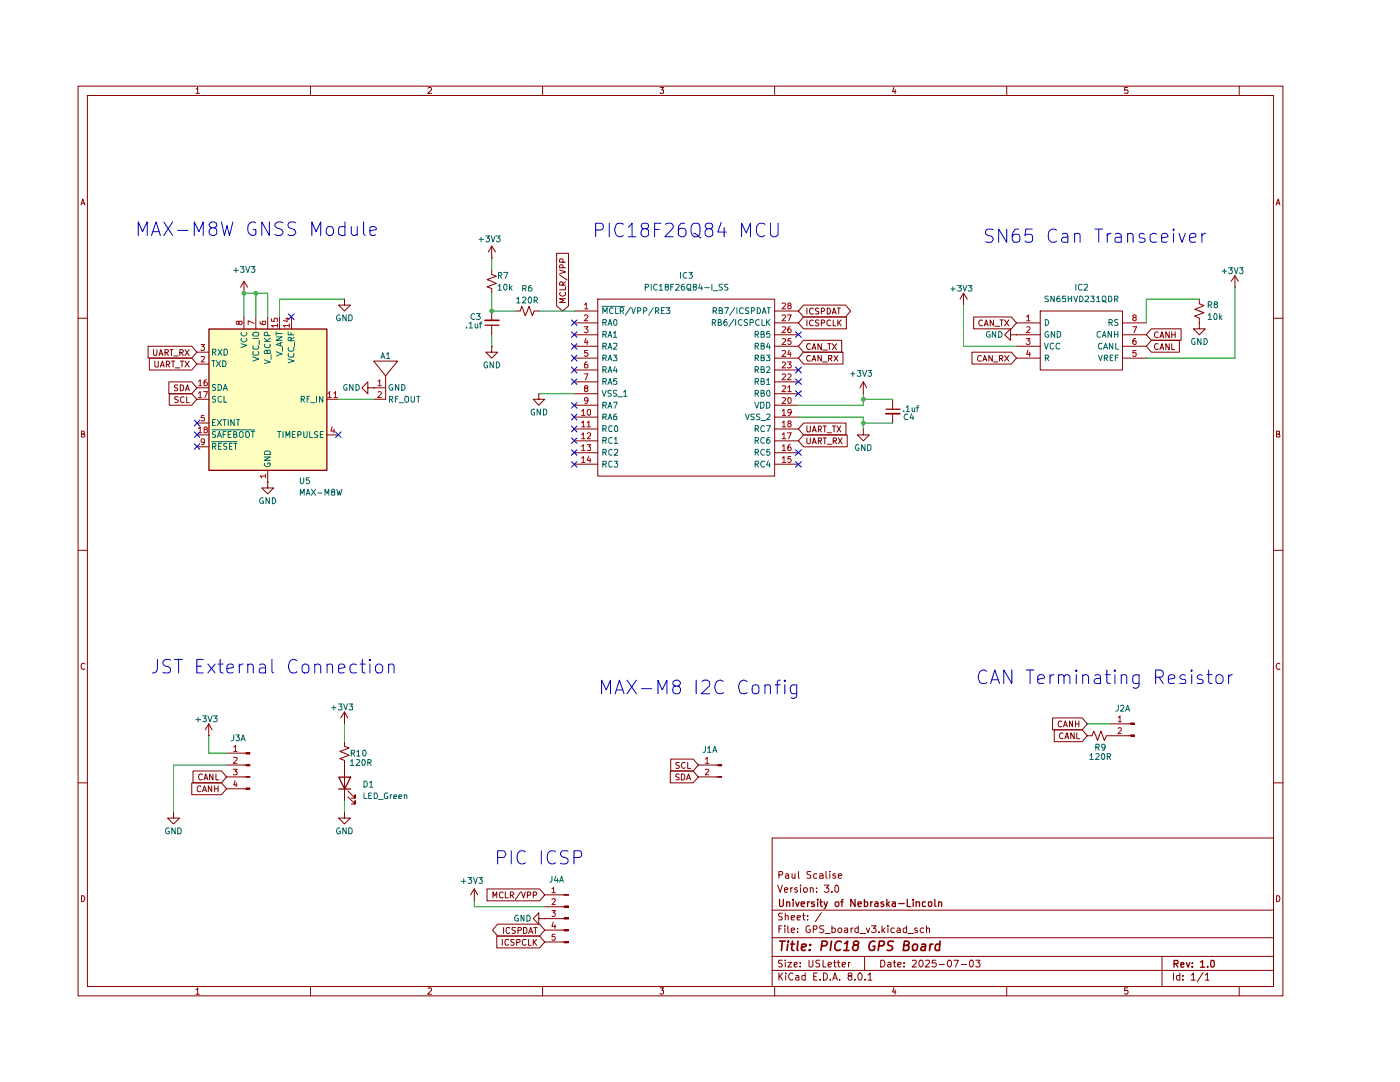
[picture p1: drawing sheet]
<svg xmlns="http://www.w3.org/2000/svg" width="279mm" height="216mm" viewBox="0 0 279 216" stroke-linecap="round" stroke-linejoin="round" font-family="sans-serif">
<g fill="none" stroke="#860000" stroke-width=".2">
<path d="M15.6 17.2h240.4v181.5h-240.4zM17.4 19h236.8v177.8h-236.8zM39.1 17.8l.4-.4v1.2M39.1 18.6h.7M62 17.2v1.8M85.4 17.6l.2-.2h.3l.2 .2v.3l-.8 .7h.8M108.3 17.2v1.8M131.7 17.4h.7l-.3 .5 .3 .1v.5h-.7M154.6 17.2v1.8M178.4 17.4l-.3 .9h.7M178.6 17.9v.7M200.9 17.2v1.8"/>
<path d="M225 17.4h-.5v.6l.5-.1 .1 .2-.1 .5-.5-.1M247.3 17.2v1.8M16.2 40.9l.3-1.2 .4 1.2M16.3 40.6h.5M254.7 40.9l.4-1.2 .3 1.2M254.8 40.6h.6M15.6 63.5h1.8M254.2 63.5h1.8M16.3 86.6l.5-.1v-.4l-.5-.1v1.2h.5l.1-.3-.3-.3M254.8 86.6l.6-.1v-.4l-.6-.1v1.2h.6v-.3l-.2-.3M15.6 109.8h1.8M254.2 109.8h1.8"/>
<path d="M16.9 132.5l-.2-.2a.65 .65 0 0 0-.5 .7 .65 .65 0 0 0 .5 .6l.2-.2M255.4 132.5l-.2-.2a.65 .65 0 0 0-.5 .7 .65 .65 0 0 0 .5 .6l.2-.2M15.6 156.2h1.8M254.2 156.2h1.8M16.3 178.7h.4a.66 .66 0 0 1 .2 .8 .66 .66 0 0 1-.6 .4zM154.1 167.2h100.1v29.6h-100.1zM155.2 176.6l.5 1.5 .4-1.5M155.4 174.6l.7-.1 .1-.3-.2-.3h-.6v1.4M156.5 177.5h.7l-.1-.3-.4-.1-.2 .2 .1 .7h.5M156.8 174.4l.4-.1 .2 .2v.8M157.4 174.7l-.6 .1-.1 .1v.2l.3 .2 .4-.1M157.8 177.1v1"/>
<path d="M158.1 174.3v.8l.1 .2 .5-.2M158.2 177.1l-.4 .1v.2M158.7 174.3v1M159.1 177.2l-.4-.1-.1 .2 .1 .2 .4 .1v.4h-.5M159.3 173.9v1.3l.2 .1M159.8 176.6v.2M159.8 177.1v1M160.4 177.2l.5-.1 .2 .3v.4l-.2 .3h-.3l-.2-.3zM161.7 177.2l.4-.1 .2 .2v.8M161.7 177.1v1M161.8 173.9h-.6l-.2 .3 .2 .3 .6 .3v.3l-.3 .2-.5-.1M163 177.9v.2"/>
<path d="M163 177.2v.1M163 174.4l-.4-.1-.2 .2v.6l.2 .2 .4-.1M163.6 174.4l.4-.1 .3 .2v.8M164.3 174.7l-.7 .1v.4h.7M164.5 176.6h.9l-.5 .6 .5 .1v.5a.59 .59 0 0 1-.9 .1M164.8 173.9v1.2l.3 .2M165.6 173.9v.1M165.6 174.3v1M166 177.9v.2M166.7 176.8l.3-.2a.81 .81 0 0 1 0 1.5l-.4-.3zM166.7 174.4l-.3-.1-.2 .3 .1 .2h.3l.2 .3-.2 .2-.4-.1M167.3 174.8l.7-.1-.2-.4-.5 .2v.6l.3 .2 .3-.1"/>
<path d="M254.8 178.7h.4a.66 .66 0 0 1 .2 .8 .66 .66 0 0 1-.6 .4zM39.1 197.4l.4-.3v1.3M39.1 198.4h.7M62 196.8v1.9M85.4 197.3l.2-.2h.3l.2 .2v.3l-.8 .8h.8M108.3 196.8v1.9M131.7 197.1h.7l-.3 .5 .3 .1v.5l-.2 .2h-.3l-.2-.2M154.1 193.6h100.1M154.1 190.8h100.1M154.1 187.1h100.1M154.1 181.6h100.1M154.6 196.8v1.9"/>
<path d="M155.4 194.1v1.5M155.4 185.3h.5M155.6 194.7l.6 .9M156 184.7h-.6v1.4M156.1 191.6h-.7v.6a.49 .49 0 0 1 .6 .1 .49 .49 0 0 1 0 .6h-.6M156.1 182.3h-.7a.49 .49 0 0 0 .1 .5 .49 .49 0 0 0 .5 .2v.6h-.6M156.2 194.1l-.8 .9M156.6 184.7v.1M156.6 185.2v.9M156.7 191.6v.1M156.7 182.8l.5-.1 .1 .9M156.7 182.2v1.4"/>
<path d="M156.7 192v1M156.8 194.1v.2M156.8 194.6v1M157.2 192h.8l-.8 1h.8M157.2 184.7v1.2l.3 .2M157.9 185.7l.7-.2-.2-.3-.5 .1v.6l.3 .2 .3-.1M157.9 183.1l.7-.1-.1-.3h-.5l-.1 .2 .1 .7h.5M158.2 194.3a.55 .55 0 0 0-.7 0 .55 .55 0 0 0-.1 .7l.2 .3a.37 .37 0 0 0 .3 .3 .37 .37 0 0 0 .3-.2M158.5 192.5l.6-.1v-.3h-.6v.8h.6M158.8 194.6h.5l.1 1M159.1 183.1l.7-.1-.1-.3h-.5l-.1 .2 .1 .7h.5M159.2 185.9v.2"/>
<path d="M159.2 185.3h.1M159.4 195h-.4l-.3 .2 .3 .4 .4-.1M159.7 192.8v.2M159.7 192.1v.1M160.2 182.7h.5M160.4 182.2v1.2v.2h.3M160.7 194.6h-.5l-.2 .3v.4l.3 .3 .4-.1M160.7 194.1v1.5M161.2 183.5v.1M161.2 182.7v.2M161.5 191.6v1.2l.2 .2h.3l.2-.3v-1.1M161.6 184.7h-.5l-.2 .4 .1 .8 .3 .2 .3-.1 .1-.5h-.2"/>
<path d="M162.3 185.4h.5a.42 .42 0 0 0 .2-.7h-.7v1.4M162.4 194.8h.5M163.1 194.1h-.7v1.5h.7M163.6 191.6h-.6l-.2 .3 .2 .3 .6 .2v.4l-.3 .2-.5-.1M163.7 195.4v.2M163.9 182.1l-1.2 1.8M164.3 191.6v1.4h.5M164.3 194.1h.4l.4 .4v.7l-.4 .4h-.4zM164.4 184.7h-.7l-.1 .3 .1 .3 .5 .1 .2 .4-.2 .3-.6-.1M164.7 186.3h1M165.3 192.5l.6-.1v-.3l-.5-.1-.1 .2v.6l.1 .2 .5-.1M165.7 195.4v.2"/>
<path d="M166 185.3l.5-.1 .2 .2-.1 .6h-.6M166 184.7v1.4M166.2 195.6l.4-1.5 .5 1.5M166.4 192h.5M166.4 195.2h.6M166.5 191.6v1.2l.4 .2M167.1 192h.5M167.2 185.4a.45 .45 0 0 1 .7-.1v.7a.45 .45 0 0 1-.7-.2zM167.3 191.6v1.2l.3 .2M167.6 195.4v.2M168.1 192.5l.6-.1v-.3l-.5-.1-.1 .2v.6l.1 .2 .5-.1M168.6 185.3l.4-.1 .2 .1v.8"/>
<path d="M169.2 185.5l-.7 .3v.1l.2 .2 .5-.1M169.3 192v1M169.5 194.7l-.3-.2 .3-.4 .5 .2-.1 .3a.56 .56 0 0 0-.5 .3 .56 .56 0 0 0-.1 .6l.5 .1 .2-.2v-.5l-.2-.2M169.7 192l-.4 .3M169.8 185.2v.9M170.3 185.2l-.5 .2M170.6 195.4v.2M171.3 185.3l-.4-.1-.3 .2v.4l.3 .3 .4-.1M171.3 184.7v1.4M171.5 194.1a.75 .75 0 0 1 .6 .8 .75 .75 0 0 1-.6 .7 .92 .92 0 0 1 0-1.5zM171.6 186.3h1.1M172.6 190.8v2.8"/>
<path d="M172.6 195.4v.2M172.9 185.2l.3 .9 .4-.9M173.2 194.6l.5-.5v1.5M173.2 195.6h.8M173.9 184.7h.9l-.5 .6h.5v.5a.59 .59 0 0 1-.9 .1M175.4 185.9v.2M175.8 191.6h.6a.76 .76 0 0 1 .2 .9 .76 .76 0 0 1-.8 .5zM176 184.7v1.4M176.2 185.6l.4 .5M176.6 185.2l-.6 .5M177.2 192.1l.3-.1 .3 .2v.8M177.2 184.7v.1"/>
<path d="M177.2 185.2v.9M177.8 192.4l-.7 .2 .2 .4 .5-.1M178.2 192h.5M178.4 197.1l-.3 .9h.7M178.5 191.6v1.3l.2 .1M178.5 185.3l-.4-.1-.3 .2 .1 .6h.6M178.6 197.5v.9M179.1 185.3l.3-.1 .3 .1v.8M179.2 192.5l.6-.1-.1-.4-.5 .2v.6l.2 .2 .3-.1M179.7 185.5l-.7 .3 .2 .3 .5-.1M180.4 192.8v.2M180.4 192.1v.1"/>
<path d="M180.9 185.3l-.4-.1-.2 .1v.6l.2 .2 .4-.1M180.9 184.7v1.4M181.2 186.3h1.1M182.1 191.7l.6-.1 .2 .3-.9 1.1h.9M183 185.3l-.3-.1-.2 .2 .2 .3h.3l.1 .2-.1 .2-.5-.1M183.6 191.7v-.1a.68 .68 0 0 1 .7 .6 .68 .68 0 0 1-.6 .8 .89 .89 0 0 1-.1-1.3zM184.3 185.3l-.4-.1-.3 .2v.4l.3 .3 .4-.1M184.7 191.7l.7-.1 .1 .3-.8 1.1h.8M184.9 185.3l.3-.1 .3 .1v.8M184.9 184.7v1.4M186.8 191.6h-.7l-.1 .6h.8l.1 .5-.3 .3-.6-.2M187.5 192.4h1"/>
<path d="M189.2 191.7l.1-.1a.68 .68 0 0 1 .7 .6 .68 .68 0 0 1-.6 .8 .89 .89 0 0 1-.2-1.3zM190.3 191.6h1l-.6 1.4M191.9 192.4h1M193.6 191.6h.5l.1 .3v.8l-.2 .3a.78 .78 0 0 1-.6-.6 .78 .78 0 0 1 .2-.8zM194.7 191.6h.9l-.4 .5 .3 .1 .1 .2-.1 .5-.6 .1-.2-.2M200.9 196.8v1.9M225 197.1h-.5v.6l.5-.1 .1 .2-.1 .5-.4 .1-.1-.2M231.9 190.8v6M234.2 194.1v1.5M235.5 194.6h-.6l-.1 .3 .1 .6h.6M235.5 194.1v1.5M236.1 195.4v.2"/>
<path d="M236.1 194.6v.2M237.7 194.6l.5-.5v1.5M237.7 195.6h.8M240.1 194.1l-1.2 1.8M240.5 194.6l.5-.5v1.5M240.5 195.6h.8M247.3 196.8v1.9"/>
</g>
<g fill="none" stroke="#860000" stroke-width=".25">
<path d="M155.6 179.5v1.2l.2 .2h.3l.2-.3v-1.1M157 180v.9M158.3 179.5v.1M158.3 180v.9M158.8 180l.3 .9 .4-.9M161.2 180v.9M161.6 180h-.3l-.1 .2M162.5 180h-.5l-.1 .1 .1 .2 .5 .2v.3h-.6M163.2 179.5v.1M163.2 180v.9M163.6 180h.5M163.8 179.5v1.1l.3 .3"/>
<path d="M164.5 180l.3 .9M165.1 180l-.4 1.1-.2 .2M167.8 180h.5M168.3 179.5h-.3v1.4M170.6 179.5v1.4l-.8-1.4v1.4M172.5 180h.5l.2 .2-.2 .6h-.5M172.5 179.5v1.4M173.8 180v.9M174.1 180h-.2l-.1 .2M174.6 180h.5l.1 .9M176.3 180h-.4l-.1 .1 .2 .3 .4 .2-.1 .2h-.5M177 179.5v1.4"/>
<path d="M177.5 180l-.5 .5M178.1 180h.5l.1 .9M181.1 179.5v1.4h.6M182.2 179.5v.1M182.2 180v.9M182.8 180v.9M184.7 180h-.6v.7l.3 .2 .3-.1M185.4 180h.5l.1 .6-.3 .3-.4-.2zM186.6 179.5v1.1l.2 .3M187.3 180v.9M157 180h.5l.1 .9M159.9 180.4l.7-.1-.1-.3h-.5l-.1 .1 .1 .7h.5"/>
<path d="M166.8 180h.5l.1 .2-.1 .5-.4 .2a.6 .6 0 0 1-.1-.9zM171.2 180.4l.7-.1-.1-.3h-.5l-.1 .1 .1 .7h.5M175.2 180.3h-.5l-.2 .3 .2 .3 .5-.1M177.1 180.3l.4 .6M178.7 180.3h-.4l-.3 .3 .3 .3 .4-.1M179.4 180.3h1.1M182.8 180h.6l.1 .9M187.3 180h.5l.1 .9M234.3 192.3l.8-.1v-.5l-.8-.1v1.4M234.7 192.3l.4 .7M235.7 192.5l.6-.1v-.2h-.6v.7h.6M236.8 192.1l.3 .9 .3-.9"/>
<path d="M238 192.8v.2M238 192.2h.1M239.6 192l.4-.4v1.4M239.6 193h.8M241 192.8v.2M241.7 191.7l.5-.1a.89 .89 0 0 1-.3 1.4l-.2-.2-.1-.3z"/>
</g>
<g fill="none" stroke="#860000" stroke-width=".34">
<path d="M155.6 187.8h1.1M156.1 187.8l-.1 1.9M157.2 188.4l-.1 1.3M157.3 187.8v.2M157.8 188.4h.8M158.2 187.8l-.2 1.6 .1 .2 .3 .1M159.3 187.8l-.2 1.6 .2 .3M159.9 189.1l1-.3v-.3l-.6-.1-.3 .2v1h.7M161.6 189.5l.1 .1h-.2l.1-.1-.1 .2M161.7 188.5v.1M164 188.7l.8-.1 .3-.2-.1-.4-.2-.2h-.7l-.3 1.9M165.9 187.8l-.2 1.9"/>
<path d="M167.9 188l-.1-.1a.77 .77 0 0 0-.9 .1l-.3 .6v.6a.68 .68 0 0 0 1.1 .3M168.4 189.7h1M168.6 188.3l.6-.5-.3 1.9M170.6 188.6l-.3-.2v-.3l.4-.3h.4l.2 .2 .1 .2-.2 .3a1.08 1.08 0 0 0-1 .4l.1 .6 .6 .2 .2-.2 .2-.6-.4-.3M174.6 187.9a.86 .86 0 0 0-1.2 .9l.1 .4a.6 .6 0 0 0 1 .3l.1-.7h-.4M175.3 188.7l1-.1 .2-.5-.1-.1-.2-.2h-.7l-.2 1.9M178.3 187.9a.79 .79 0 0 0-1.1 .2v.4l.8 .3 .1 .5a.79 .79 0 0 1-1.1 .3M180.4 188.6h.8l.2-.3-.1-.4-.8-.1-.2 1.9h.7l.3-.2a.48 .48 0 0 0 .1-.5 .48 .48 0 0 0-.4-.4M182.1 188.7l.4-.3 .5 .1 .1 .2-.1 .6a.56 .56 0 0 1-.9 .2zM184 188.5h.7l-.1 1.2M184.7 188.8l-.6 .1-.4 .5 .3 .3 .7-.1M185.7 188.4l-.2 1.3"/>
<path d="M186.2 188.4l-.5 .2-.1 .1M187.5 188.5h-.6l-.3 .8 .3 .4 .6-.1M187.6 187.8l-.1 1.9"/>
</g>
<path d="M41.7 65.6h23.5v28.2h-23.5z" fill="#ffffbf"/>
<g fill="none" stroke="#860000" stroke-width=".2">
<path d="M48.7 58.5h.1M48.7 56.1v2.4M48.7 56.1l-.7 1.2M48.7 56.1l.7 1.2M68.7 59.7v1.2h1.2l-1.2 1.2-1.1-1.2h1.1M68.7 59.7h.1M98.1 51.5h.1M98.1 53.8v1l1 .3-1.9 .7 1.9 .8-1.9 .6 .9 .4v.9M98.1 49.1v2.4M98.1 49.1l-.6 1.2M98.1 49.1l.8 1.2M192.3 58.5l-.7 1.2"/>
<path d="M192.3 58.5v2.4M192.3 58.5l.7 1.2M239.4 59.7v.9l.9 .4-1.9 .7 1.9 .7-1.9 .7 1 .4v.9M246.5 57.3h.1M246.5 55l-.8 1.1M246.5 55v2.3M246.5 55l.6 1.1M29.5 69.1h8.8l1 1.2-1 1.2h-8.8zM29.8 71.5h8.5l1 1.1-1 1.2h-8.5zM30.6 69.8v.9l.3 .3 .3-.1 .1-.2v-.9M30.9 72.1v1l.2 .1h.5v-1.1M31.7 71l.4-1.2 .4 1.2"/>
<path d="M31.8 70.6h.6M32 73.2l.4-1.1 .4 1.1M32.1 72.9h.6M32.9 70.4l.6-.1 .1-.4-.2-.1h-.5v1.2M33.2 72.7l.6-.1v-.5h-.6v1.1M33.2 70.4l.4 .6M33.4 72.7l.5 .5M33.7 76.2h4.6l1 1.2-1 1.2h-4.6zM33.8 78.6h4.5l1 1.1-1 1.2h-4.5zM34 69.8h.5M34.2 72.1h.7M34.2 69.8v1.2"/>
<path d="M34.5 72.1v1.1M34.7 71h.9M35 73.4h.9M35.5 76.9l-.4-.1-.3 .2 .1 .3 .5 .2v.4h-.6M35.6 79.2h-.7v.4l.7 .4-.3 .3h-.4M35.9 70.4l.6-.1 .1-.4-.2-.1h-.5v1.2M36 76.8l.6 .2 .1 .3-.1 .5-.4 .2h-.2zM36 72.1h.7M36.2 70.4l.4 .6M36.3 72.1v1.1M36.7 79.2h-.2a.6 .6 0 0 0-.5 .6 .6 .6 0 0 0 .5 .5l.2-.1M36.9 72.1l.9 1.1"/>
<path d="M36.9 69.8l.9 1.2M37 78l.4-1.2 .4 1.2M37.1 77.6h.6M37.3 79.2v1.1h.5M37.8 72.1l-.9 1.1M37.8 69.8l-.9 1.2M39.3 79.7h2.4M39.3 77.4h2.4M39.3 72.6h2.4M39.3 70.3h2.4M48.7 63.2v2.4M51.1 63.2v2.4"/>
<path d="M53.4 63.2v2.4M55.8 63.2v2.4M58.2 63.2v2.4M65.2 79.7h2.4M73.4 77.4v-1.2l-1.2 1.2 1.2 1.2v-1.2h1.2M74.6 77.4h.1M74.6 77.4h2.4M77 75l2.3-2.9h-4.7l2.4 2.9v4.7h-2.4M98.1 69.1v1.2h1.2l-1.2 1.2-1.2-1.2h1.2M98.1 69.1h.1M98.1 62.1v1.8M98.1 64.9v1.9"/>
<path d="M178.1 79.7v1.9M192.3 60.9h.1M194 70.3h7.8l1.1 1.2-1.1 1.1h-7.8zM194.3 63.2h7.5l1.1 1.2-1.1 1.2h-7.5zM195.8 71h-.5l-.2 .5 .2 .6 .5-.1M196.1 63.9a.55 .55 0 0 0-.8 .5 .55 .55 0 0 0 .8 .5M196.2 72.1l.3-1.1 .4 1.1M196.3 71.7h.5M196.4 65l.4-1.2 .4 1.2M196.5 64.7h.6M198 71v1.1l-.6-1.1v1.1M198.3 63.8v1.2l-.7-1.2v1.2"/>
<path d="M198.3 72.2h.8M198.5 65.1h1M199.5 71.5h.6l.1-.4-.2-.1h-.5v1.1M199.6 63.8h.6M199.7 71.5l.5 .6M199.9 63.8v1.2M200.5 63.8l.8 1.2M200.5 71l.8 1.1M201.3 63.8l-.8 1.2M201.3 71l-.8 1.1M201.7 66.8v-1.2l-1.2 1.2 1.2 1.1v-1.1h1.2M202.9 66.8h.1"/>
<path d="M239.4 64.4v1.2h1.1l-1.1 1.2-1.2-1.2h1.2M239.4 64.4h.1M39.3 86.8h2.4M39.3 84.4h2.4M39.3 89.2h2.4M53.4 93.8v2.4M65.2 86.8h2.4M178.1 82.5v1.9M210.1 143.3h5.9l1 1.1-1 1.2h-5.9zM210.4 145.6h5.6l1 1.2-1 1.2h-5.6zM211.9 144l-.2-.2a.67 .67 0 0 0-.5 .6 .67 .67 0 0 0 .2 .6l.5-.1M212.2 146.3a.55 .55 0 0 0-.8 .5 .55 .55 0 0 0 .8 .5"/>
<path d="M212.3 145l.3-1.2 .4 1.2M212.3 144.7h.6M212.5 147.4l.4-1.2 .4 1.2M212.6 147.1h.6M214 143.8v1.2l-.6-1.2v1.2M214.4 146.2v1.2l-.7-1.2v1.2M214.6 143.8v1.2M214.6 144.4h.7M214.9 146.2v1.2h.6M215.3 143.8v1.2M225.2 144.4h.4M225.2 146.8h.4"/>
<path d="M225.6 146.6h.8v.3h-.8z"/>
</g>
<path d="M41.7 65.7h23.5v28.2h-23.5zM96.8 64.9h2.8M176.8 81.7h2.8" fill="none" stroke="#860000" stroke-width=".25"/>
<g fill="none" stroke="#006465" stroke-width=".2">
<path d="M42.2 72h.7M42.4 70.3l.6-.1v-.5h-.6v1.2M42.6 72v1.2M42.7 70.3l.4 .6M43 76.8h-.6v.3l.6 .4v.3h-.6M43 79.2h-.6v.3l.6 .3v.3l-.2 .2-.4-.1M43.2 72l.8 1.2M43.5 76.7h.4l.3 .3v.6l-.3 .3h-.4zM43.5 69.7l.8 1.2M44 72l-.8 1.2M44.2 79.2a.45 .45 0 0 0-.7 .1l.1 .8 .3 .2 .3-.2M44.3 69.7l-.8 1.2"/>
<path d="M44.4 72a.66 .66 0 0 1 .7 .4 .66 .66 0 0 1-.2 .8h-.5zM44.5 77.9l.5-1.2 .4 1.2M44.7 79.1v1.2h.6M44.7 69.7h.5l.2 .2v.6l-.4 .4h-.3zM44.7 77.6h.5M48.1 68.6l1.2 .3-1.2 .4M48.2 67.5l-.1 .3a.6 .6 0 0 0 .7 .4l.5-.4-.2-.3M48.2 66.3l-.1 .3a.6 .6 0 0 0 .7 .5l.5-.5-.2-.3M50.5 71.2l1.1 .4-1.1 .5M50.5 66.5a.86 .86 0 0 1 1.1 0l-.1 .6h-.9l-.1-.2zM50.5 67.6h1.1M50.5 70.2v.5l.2 .2 .8-.1 .1-.3-.1-.3"/>
<path d="M50.5 69v.5l.2 .2 .8-.1 .1-.3-.1-.3M51.7 67.9v.8M52.7 71.8l1.2 .4-1.2 .4M52.7 68.2h1.2M52.7 67.5l.7 .7M52.9 68.7l-.2 .3 .4 .3h.6l.2-.1-.1-.5M53.3 70.1l.1-.3 .5 .1v.6h-1.2v-.4l.3-.3 .3 .1v.6M53.4 67l-.1-.6h-.5l-.1 .6h1.2M53.9 67.5l-.6 .5M54.1 70.8v.9M55.1 70.2l1.2 .4-1.2 .4M55.1 67.2h1.2l-1.2 .7h1.2"/>
<path d="M55.1 66.2v.7M55.1 66.5h1.2M56 68.4v.6M56.3 68.3l-1.2 .4 1.2 .4M56.4 69.3v.8M57.5 71.6l1.2 .5-1.2 .3M57.5 66.2v.6h1.2M57.6 70.5l-.1 .3a.6 .6 0 0 0 .6 .5 .6 .6 0 0 0 .6-.5l-.1-.3M57.6 69.3l-.1 .3a.6 .6 0 0 0 .6 .5 .6 .6 0 0 0 .6-.5l-.1-.3M58.1 68v-.6h-.5l-.1 .6h1.2M58.1 66.4v.4M58.7 67.3l-.6 .4"/>
<path d="M58.8 68.2v1M60.1 79.7l.6-.1v-.4l-.6-.1v1.2M60.4 79.7l.4 .6M61.3 79.6h.3M61.8 79.1h-.5v1.2M63.2 79.1v1.2M64.4 79.1v1.2l-.6-1.2v1.2M77.7 79.7l.6-.1v-.4l-.6-.1v1.2M78 79.7l.4 .6M78.3 76.8a.54 .54 0 0 0-.7 .6 .54 .54 0 0 0 .8 .4v-.4h-.3M78.9 79.6h.4M79.5 79.1h-.6v1.2"/>
<path d="M79.6 76.7v1.2l-.7-1.2v1.2M80.2 76.7a.6 .6 0 0 1 .7 .6 .6 .6 0 0 1-.7 .6zM81 79.1l.5 .1v.9l-.5 .2a.78 .78 0 0 1 0-1.2zM82 79.1v.9l.3 .3 .3-.1 .1-.2v-.9M83.1 79.1h.7M83.5 79.1v1.2M42.2 85.8h8.6M42.2 88.1h5.1M42.4 89.1h.6v-.5l-.6-.1v1.2M42.4 84.3h.4M42.7 89.1l.4 .6M43 86.2l-.4-.1-.2 .2v.3l.6 .3v.3h-.6"/>
<path d="M43 83.7h-.6v1.2h.6M43.3 87.3l.5-1.2 .4 1.2M43.3 83.7l.9 1.2M43.5 87h.5M43.6 89.1h.4M44.2 88.5h-.6v1.2h.6M44.2 83.7l-.9 1.2M44.4 83.7h.7M44.5 86.7h.5M44.8 83.7v1.2M45.1 86.1h-.6v1.2M45.3 88.6l-.4-.1-.3 .2 .1 .3 .5 .2v.4h-.6"/>
<path d="M45.6 86.7h.4M45.6 83.7v1.2M45.8 89.1h.4M46.1 86.1h-.5v1.2h.5M46.3 88.5h-.5v1.2h.5M46.7 86.7l.5-.1v-.4l-.5-.1v1.2h.4l.2-.2v-.1l-.3-.3M46.7 88.5h.6M46.7 83.7v1.2l-.6-1.2v1.2M47 88.5v1.2M47.2 83.7h.6M47.5 83.7v1.2M48 86.1l.5 .2v.8l-.5 .2a.74 .74 0 0 1 0-1.2z"/>
<path d="M49 86.3l.5-.2a.78 .78 0 0 1 0 1.2l-.5-.2zM50.1 86.1h.7M50.5 86.1v1.2M52.7 91.2h1.2l-1.2 .7h1.2M52.8 92.5h-.1a.66 .66 0 0 0 .5 .6 .66 .66 0 0 0 .7-.2l-.1-.5h-.4v.2M52.8 90.2l.3-.2h.6l.2 .2v.5h-1.2zM55.4 86.1h.6M55.7 86.1v1.2M56.5 86.1v1.2M57.1 87.3v-1.2l.3 .9 .4-.9v1.2M58.3 86.7h.5M58.9 86.1h-.6v1.2h.6"/>
<path d="M59.4 86.8l.6-.1v-.5l-.6-.1v1.2M60.6 86.1v1l.3 .2 .4-.2v-1M61.8 86.1v1.2h.6M62 80.3h.9M63.4 86.2l-.4-.1-.3 .3 .1 .2 .5 .2 .1 .3-.2 .2-.5-.1M63.9 86.7h.4M64.5 86.1h-.6v1.2h.6M79.7 80.3h.8"/>
</g>
<g fill="none" stroke="#ab0000" stroke-width=".2">
<path d="M39.6 76.1l.4-.3v1.2M39.6 78.5l.4-.4v1.2M39.6 79.3h.6M39.6 77h.6M40.1 71.2l.6-.1 .1 .2-.1 .3-.6 .6h.7M40.1 68.7h.7l-.4 .5 .3 .1v.5l-.5 .1-.1-.1M40.6 78.1h.8l-.5 1.2M41.2 75.8l-.5 .2v.9h.6l.1-.4-.3-.3h-.2l-.2 .3M47.7 64.3l.1-.2h.5v.6a.51 .51 0 0 1-.7-.6h-.4v.4l.2 .3 .3-.3M50.7 64.5l-1.2-.5v.8M51.9 64.2l.1 .4a.83 .83 0 0 0 1 0l-.1-.5h-.5l-.1 .4 .3 .3M54.2 63.6v.5l.6 .1-.1-.6h.7l-.1 .6"/>
<path d="M55.4 64.9h-1.2l.3 .4M55.4 64.6v.7M57 63.6h.7M57.3 63.4v.8l-.7-.3M57.7 64.9h-1.1l.3 .4M57.7 64.6v.7M65.4 78.5l.4-.4v1.2M65.4 79.3h.7M66.6 78.5l.4-.4v1.2M66.6 79.3h.7M75.4 76.1l.4-.3v1.2M75.4 78.2l.5-.1 .2 .4-.7 .8h.7"/>
<path d="M75.4 77h.7M39.6 85.5l.4-.3v1.2M39.6 86.4h.6M40.7 82.9h-.5l-.1 .5 .6-.1v.7l-.6-.1M40.8 88.1l-.1 .1-.3 .1-.3-.2v-.3a.35 .35 0 0 1 .4-.3 .35 .35 0 0 1 .3 .3l-.2 .8-.4 .1M40.9 85.7l-.2-.1 .2-.4h.2l.3 .2-.2 .3h-.3l-.2 .2 .1 .5h.4l.2-.2v-.3l-.3-.2M53 95h-1.1l.3 .3M53 94.7v.6M66.3 85.2l-.3 .8h.8M66.6 85.6v.8"/>
</g>
<path d="M96.8 63.9h2.8M176.8 82.5h2.8" fill="none" stroke="#860000" stroke-width=".34"/>
<path d="M225.6 146.6h.8v.3h-.8z" fill="#860000"/>
<path d="M225.6 144.3h.8v.2h-.8z" fill="none" stroke="#860000" stroke-width=".2"/>
<path d="M225.6 144.3h.8v.2h-.8z" fill="#860000"/>
<g fill="none" stroke="#860000" stroke-width=".2">
<path d="M160.4 67.9h7.6v2.4h-7.6l-1.1-1.2zM160.4 63.2h8.5v2.4h-8.5l-1.1-1.2zM160.4 60.9h8.3l1.1 1.2-1.1 1.1h-8.3l-1.1-1.1zM160.4 70.3h7.8v2.3h-7.8l-1.1-1.1zM161 61.5v1.2M161 63.8v1.2M161.7 68.7l-.5-.1a.67 .67 0 0 0-.2 .7 .67 .67 0 0 0 .5 .5l.2-.2M161.7 71h-.5l-.2 .5 .2 .6 .5-.1M162.1 69.8l.4-1.2 .3 1.2M162.1 72.1l.4-1.1 .3 1.1M162.1 69.4h.6M162.1 71.7h.6"/>
<path d="M162.3 63.9l-.2-.1a.6 .6 0 0 0-.6 .6 .6 .6 0 0 0 .6 .6l.2-.1M162.3 61.6l-.2-.1a.67 .67 0 0 0-.6 .5 .67 .67 0 0 0 .3 .7l.5-.1M163.4 63.9h-.6v.4l.5 .2 .1 .3-.2 .2-.5-.1M163.4 61.6h-.6v.4l.5 .1 .1 .4-.1 .2h-.6M163.9 68.6v1.2l-.7-1.2v1.2M163.9 64.4h.5l.2-.1-.1-.4-.6-.1v1.2M163.9 62.1h.4l.3-.4-.3-.2h-.4v1.2M163.9 71v1.1l-.7-1.1v1.1M164.2 69.8h.9M164.2 72.2h.9M165.1 61.5a.66 .66 0 0 1 .7 .4 .66 .66 0 0 1-.3 .8h-.4zM165.2 68.6h.7"/>
<path d="M165.4 71.5h.5v-.5h-.5v1.1M165.5 68.6v1.2M165.6 71.5l.4 .6M165.8 63.9l-.3-.1a.6 .6 0 0 0-.5 .6 .6 .6 0 0 0 .5 .6l.3-.1M166.1 62.7l.4-1.2 .4 1.2M166.1 68.6l.9 1.2M166.2 62.3h.6M166.3 63.8v1.2h.5M166.5 71l.7 1.1M167 68.6l-.9 1.2M167.1 61.5h.6M167.2 63.8v1.2"/>
<path d="M167.2 71l-.7 1.1M167.4 64.3l.5 .7M167.4 61.5v1.2M167.9 63.8l-.7 .7M172.3 78.6h.1M172.3 76.2l-.7 1.2M172.3 76.2v2.4M172.3 76.2l.7 1.2M202.9 66.8h4.7M202.9 64.4h4.7M202.9 69.1h4.7M202.9 71.5h4.7"/>
<path d="M207.6 62.1h16.4v11.7h-16.4zM224 66.8h4.8M224 64.4h4.8M224 69.1h4.8M224 71.5h4.8M229.8 67.9h5.6v2.4h-5.6l-1-1.2zM229.8 65.6h5.9v2.3h-5.9l-1-1.1zM231.1 68.7l-.5-.1a.67 .67 0 0 0-.2 .7 .67 .67 0 0 0 .5 .5l.2-.2M231.1 66.3a.55 .55 0 0 0-.7 .5 .55 .55 0 0 0 .7 .5M231.5 69.8l.4-1.2 .3 1.2M231.5 67.4l.4-1.2 .3 1.2M231.6 69.4h.6"/>
<path d="M231.6 67.1h.6M233.3 68.6v1.2l-.6-1.2v1.2M233.3 66.2v1.2l-.6-1.2v1.2M233.8 68.6v1.2h.6M233.8 66.2v1.2M233.8 66.8h.7M234.5 66.2v1.2M53.4 96.2v1.2h1.2l-1.2 1.2-1.2-1.2h1.2M53.4 96.2h.1M160.4 84.4h8.4v2.4h-8.4l-1.1-1.2zM160.4 86.8h8.7v2.4h-8.7l-1.1-1.2zM161 85l.1 1.2h.5l.1-1.2"/>
<path d="M161 87.4v.9a.35 .35 0 0 0 .4 .3 .35 .35 0 0 0 .3-.3v-.9M162.1 86.2l.4-1.2 .4 1.2M162.1 88.6l.4-1.2 .4 1.2M162.2 85.9h.6M162.2 88.2h.6M163.3 85.7h.4l.2-.2v-.3l-.2-.2h-.4v1.2M163.3 88h.5l.1-.5-.6-.1v1.2M163.6 85.7l.3 .5M163.6 88l.3 .6M164.3 85h.6M164.3 87.4h.6M164.6 85v1.2"/>
<path d="M164.6 87.4v1.2M165.1 86.4h.8M165.1 88.6h.8M166.1 85h.7M166.3 88h.5l.2-.2-.1-.3-.6-.1v1.2M166.5 85v1.2M166.5 88l.5 .6M167 85l.8 1.2M167.3 87.4l.8 1.2M167.8 85l-.8 1.2M168.1 87.4l-.8 1.2M172.3 85.6v1.2h1.2l-1.2 1.2-1.2-1.2h1.2"/>
<path d="M172.3 85.6h.1M38.3 156.2h5.9l1 1.2-1 1.2h-5.9zM38.5 153.8h5.7l1 1.2-1 1.2h-5.7zM40 157l-.1-.2-.4 .2-.1 .7a.45 .45 0 0 0 .6 .2M40.4 158l.4-1.2 .4 1.2M40.4 154.6l-.3-.2a.67 .67 0 0 0-.5 .5 .67 .67 0 0 0 .3 .7l.5-.1M40.6 157.6h.5M40.7 155.6l.4-1.2 .4 1.2M40.8 155.3h.6M41.7 146.8h.1M41.7 144.4l-.7 1.2M41.7 144.4v2.4"/>
<path d="M41.7 144.4l.6 1.2M42.2 156.8v1.2l-.6-1.2v1.2M42.5 154.4v1.2l-.7-1.2v1.2M42.8 156.8v1.2M42.8 157.4h.7M43.1 154.4v1.2h.6M43.5 156.8v1.2M48.7 157.4h.4M48.7 155h.4M48.7 152.7h.4M48.7 150.3h.4M49.1 157.2h.8v.3h-.8z"/>
<path d="M68.7 144.4h.1M68.7 142.1l-.7 1.2M68.7 142.1v2.3M68.7 142.1l.7 1.2M217 146.8h.9l.4-.9 .7 1.8 .7-1.8 .7 1.8 .4-.9h4.4M221.7 144.4h3.5M34.6 162.1v1.1h1.2l-1.2 1.2-1.2-1.2h1.2M34.6 162.1h.1M94.7 179.7h.1M94.7 177.4l-.8 1.2M94.7 177.4v2.3M94.7 177.4l.6 1.2"/>
<path d="M99.1 186.8h8.6l1 1.2-1 1.1h-8.6zM99.3 184.4h8.4l1 1.2-1 1.2h-8.4l-1-1.2zM100.2 187.5v1.1M100.5 185.1v1.2M101.5 187.5h-.5a.67 .67 0 0 0-.2 .6 .67 .67 0 0 0 .5 .5l.2-.1M101.7 185.2l-.5-.1-.2 .2 .1 .8 .2 .2 .4-.2M102.6 187.5h-.6v.5l.5 .1 .1 .3-.2 .2h-.5M102.9 185.1l-.7 .1v.3l.7 .4-.3 .4-.4-.1M103.1 188h.6v-.5h-.6v1.1M103.4 185.7l.6-.1 .1-.3-.2-.2h-.5v1.2M104.5 185.1h.5l.2 .2v.6l-.4 .4h-.3zM105 187.5h-.5a.67 .67 0 0 0-.3 .6 .67 .67 0 0 0 .5 .5l.3-.1"/>
<path d="M105.5 187.5v1.1h.5M105.5 186.3l.4-1.2 .4 1.2M105.7 185.9h.5M106.4 187.5v1.1M106.5 185.1h.7M106.6 188l.5 .6M106.8 185.1v1.2M107.1 187.5l-.7 .6"/>
</g>
<g fill="none" stroke="#ab0000" stroke-width=".2">
<path d="M204.8 67.6h.8l-.5 .4 .4 .1 .1 .1-.1 .5h-.5l-.2-.1M204.9 63.2l.3-.4v1.2M204.9 65.3l.4-.1 .3 .3-.8 .9h.8M204.9 64h.7M205.1 69.8l-.2 .9h.8M205.5 70.3v.8M226.1 65.2h.7l-.5 1.2M226.3 63.3l-.2-.2 .2-.3h.3l.1 .4-.4 .1-.2 .3v.2l.2 .2 .4-.1v-.4l-.1-.2M226.7 67.6h-.5a.82 .82 0 0 0 .1 1.1l.4-.1v-.5l-.4-.1-.2 .2M226.7 69.9h-.6v.5h.6v.6l-.1 .1h-.4l-.1-.1M223.2 143.2l.3-.4v1.2M223.2 145.4l.4-.2 .2 .2v.3l-.7 .7h.7"/>
<path d="M223.2 144h.6"/>
</g>
<g fill="none" stroke="#006465" stroke-width=".2">
<path d="M208.4 68.5l.4 1.2 .4-1.2M208.6 63.8a.6 .6 0 0 1 .7 .5 .6 .6 0 0 1-.7 .6zM208.6 71.5l.6-.1 .1-.4-.2-.1h-.5v1.1M208.9 71.5l.4 .5M209.2 66.2l-.2-.1a.61 .61 0 0 0-.5 .7 .61 .61 0 0 0 .5 .5l.3-.1v-.4h-.3M210.3 68.6l-.5-.1a.67 .67 0 0 0-.3 .7 .67 .67 0 0 0 .6 .5l.2-.2M210.5 66.1v1.2l-.7-1.2v1.2M211 66.1h.3l.4 .3v.7l-.4 .2h-.3zM211.5 68.6l-.5-.1a.67 .67 0 0 0-.3 .7 .67 .67 0 0 0 .5 .5l.3-.2M219.2 70.9l.4 1.1 .4-1.1M219.6 66.2a.45 .45 0 0 0-.7 .2v.7a.45 .45 0 0 0 .7 .1M219.9 68.6l-.4-.1a.67 .67 0 0 0-.3 .7 .67 .67 0 0 0 .5 .5l.2-.2"/>
<path d="M220 67.3l.4-1.2 .3 1.2M220 67h.6M220.2 69.7l.4-1.2 .5 1.2M220.4 71.5l.6-.1 .1-.4-.2-.1h-.5v1.1M220.4 69.3h.5M220.6 71.5l.5 .5M221.3 64.3h.6v-.5h-.6v1.1M221.6 71.4h.3M221.6 64.3l.4 .6M221.8 66.1v1.2l-.7-1.2v1.2M222.1 70.9h-.5v1.1h.5M222.1 68.5v1.2l-.7-1.2v1.2"/>
<path d="M222.4 66.1v1.2M222.4 66.7h.7M222.6 71.4h.4M222.7 68.5v1.2h.6M223.1 63.8h-.4l-.3 .2 .3 .3 .4 .2v.4h-.7M223.1 66.1v1.2M223.2 70.9h-.6v1.1"/>
</g>
<path d="M49.1 157.2h.8v.3h-.8z" fill="#860000"/>
<path d="M49.1 154.9h.8v.2h-.8z" fill="none" stroke="#860000" stroke-width=".2"/>
<path d="M49.1 154.9h.8v.2h-.8z" fill="#860000"/>
<path d="M49.1 152.6h.8v.2h-.8z" fill="none" stroke="#860000" stroke-width=".2"/>
<path d="M49.1 152.6h.8v.2h-.8z" fill="#860000"/>
<path d="M49.1 150.2h.8v.3h-.8z" fill="none" stroke="#860000" stroke-width=".2"/>
<path d="M49.1 150.2h.8v.3h-.8z" fill="#860000"/>
<g fill="none" stroke="#860000" stroke-width=".2">
<path d="M45.2 150.3h3.5M45.2 152.7h3.5M45.2 155h3.5M45.2 157.4h3.5M68.7 148v.9l1 .4-1.9 .6 1.9 .8-1.9 .7 .9 .3v8.1M69.4 159l1.5 1.4v-.6v.6h-.8M69.4 157.8l1.5 1.5v-.7v.7h-.8M68.7 162.1v1.1h1.2l-1.2 1.2-1.1-1.2h1.1M68.7 162.1h.1M97.2 177.4h10.5l1 1.2-1 1.1h-10.5zM98.4 179.2v-1.2l.3 .8 .4-.8v1.2M100.4 178.1l-.2-.1a.67 .67 0 0 0-.5 .5 .67 .67 0 0 0 .2 .7l.5-.1"/>
<path d="M100.8 178v1.2h.6M101.9 178.6h.4l.2-.4-.2-.2h-.4v1.2M102.1 178.6l.4 .6M103.9 178l-1 1.5M104.1 178l.4 1.2 .3-1.2M105.2 178.6h.6v-.5l-.6-.1v1.2M106.4 178.6h.6v-.5l-.6-.1v1.2M112.3 178.6h.3M112.3 188h.3M112.3 185.6h.3M112.3 183.3h.3M112.3 180.9h.3"/>
<path d="M112.6 187.9h.9v.2h-.9z"/>
</g>
<path d="M46.6 153.5h.7l-.4 .4 .4 .2v.3l-.1 .2-.6-.1M46.7 149.1l.3-.3v1.1M46.7 151.2l.5-.1 .1 .4-.7 .8h.7M46.7 149.9h.6M46.9 155.8l-.2 .8h.6M47.2 156.2v.8" fill="none" stroke="#ab0000" stroke-width=".2"/>
<path d="M67.6 155.1h2.4l-1.2 2.3zM67.6 157.4h2.4" fill="none" stroke="#860000" stroke-width=".25"/>
<path d="M112.6 187.9h.9v.2h-.9z" fill="#860000"/>
<path d="M112.6 185.5h.9v.3h-.9z" fill="none" stroke="#860000" stroke-width=".2"/>
<path d="M112.6 185.5h.9v.3h-.9z" fill="#860000"/>
<path d="M112.6 183.1h.9v.3h-.9z" fill="none" stroke="#860000" stroke-width=".2"/>
<path d="M112.6 183.1h.9v.3h-.9z" fill="#860000"/>
<path d="M112.6 180.8h.9v.2h-.9z" fill="none" stroke="#860000" stroke-width=".2"/>
<path d="M112.6 180.8h.9v.2h-.9z" fill="#860000"/>
<path d="M112.6 178.5h.9v.1h-.9z" fill="none" stroke="#860000" stroke-width=".2"/>
<path d="M112.6 178.5h.9v.1h-.9z" fill="#860000"/>
<g fill="none" stroke="#860000" stroke-width=".2">
<path d="M111.1 50.5h2.4v10.5l-1.2 1.1-1.2-1.1zM111.7 53.8l1.2 .5-1.2 .3M111.7 54.9l1.5 1M111.8 58.3l-.1 .3a.67 .67 0 0 0 .5 .5 .67 .67 0 0 0 .7-.3l-.1-.5M112.4 56.9l-.1-.6h-.5l-.1 .6h1.2M112.4 53.4v-.4l-.2-.2h-.4l-.1 .2v.4h1.2M112.4 52.3v-.5l-.2-.2h-.4l-.1 .2v.5h1.2M112.9 59.6h-1.2l.8 .3-.8 .5h1.2M112.9 57.2v.6h-1.2M112.9 56.2l-.5 .4M119.3 59.7h35.3v35.3h-35.3zM102.9 62.1h.9l.3-1 .7 1.9 .8-1.9 .7 1.9 .3-.9h.9"/>
<path d="M107.5 78.6v1.1h1.2l-1.2 1.2-1.1-1.2h1.1M107.5 78.6h.1M114.6 62.1h4.7M114.6 64.4h4.7M114.6 78.6h4.7M114.6 76.2h4.7M114.6 73.8h4.7M114.6 71.5h4.7M114.6 69.1h4.7M114.6 66.8h4.7M154.6 62.1h4.7M154.6 64.4h4.7"/>
<path d="M154.6 78.6h4.7M154.6 76.2h4.7M154.6 73.8h4.7M154.6 71.5h4.7M154.6 69.1h4.7M154.6 66.8h4.7M114.6 83.2h4.7M114.6 85.6h4.7M114.6 88h4.7M114.6 90.3h4.7M114.6 92.6h4.7M114.6 80.9h4.7"/>
<path d="M154.6 83.2h4.7M154.6 85.6h4.7M154.6 88h4.7M154.6 90.3h4.7M154.6 92.6h4.7M154.6 80.9h4.7M133.8 153.8h4.5l1.1 1.2-1.1 1.2h-4.5zM133.9 151.5h4.4l1.1 1.2-1.1 1.1h-4.4zM135.6 154.5l-.6-.1-.1 .2v.3l.7 .4-.2 .3h-.5M135.6 152.1h-.6l-.1 .2 .1 .4 .6 .1v.4l-.2 .1-.5-.1M136 154.4l.5 .1 .2 .3v.6l-.2 .2h-.5zM136.7 152.2l-.5-.1a.67 .67 0 0 0-.2 .7 .67 .67 0 0 0 .5 .5l.2-.1"/>
<path d="M137 155.6l.4-1.2 .4 1.2M137.2 155.3h.5M137.2 152.1v1.2h.6M142.8 155h.5M142.8 152.7h.5M143.3 154.9h.7v.2h-.7zM108.7 178.6h3.6M107.5 183.3v-1.2l-1.1 1.2 1.1 1.1v-1.1h1.2M108.7 183.3h.1M108.7 180.9h3.6M108.7 183.3h3.6M108.7 185.6h3.6"/>
<path d="M108.7 188h3.6"/>
</g>
<g fill="none" stroke="#ab0000" stroke-width=".2">
<path d="M116.6 65.2h.7l-.4 .4 .4 .3v.4h-.7M116.6 74.6h.7l-.5 1.2M116.7 60.8l.3-.3v1.1M116.7 63l.4-.2 .2 .4-.7 .8h.7M116.7 61.6h.6M116.8 77.5l-.1-.1v-.4h.6v.4l-.6 .2v.5h.1h.3l.2-.2v-.3l-.2-.1M116.9 67.5l-.2 .8h.6M117.2 72.2l-.4 .1-.1 .3v.7l.5 .1 .1-.2v-.3l-.1-.2h-.4l-.1 .2M117.2 67.9v.8M117.3 69.9h-.6v.5h.6v.5l-.2 .2-.4-.1M117.3 79.8l-.1 .2-.5-.1v-.5h.6a.85 .85 0 0 1-.3 1.1h-.2M156.1 79.4l.4-.1 .3 .2v.2l-.8 .8h.8"/>
<path d="M156.1 77h.4l.3 .3-.8 .8h.8M156.1 74.8l.4-.2 .3 .3-.8 .9h.8M156.1 72.4l.4-.2 .3 .4-.8 .8h.8M156.1 70l.5-.1 .2 .4-.8 .8h.8M156.1 67.6h.4l.3 .1v.2l-.8 .8h.8M156.1 65.3l.4-.1 .3 .3-.8 .9h.8M156.1 63l.4-.2 .3 .4-.8 .8h.8M156.1 60.6l.4-.1 .3 .3-.8 .8h.8M157.1 72.2h.8l-.4 .5 .4 .2v.3l-.2 .2-.6-.1M157.1 62.8h.8l-.5 1.2M157.2 77.3l.4-.3v1.1M157.2 74.8l.4-.2 .3 .3-.8 .9h.8"/>
<path d="M157.2 78.1h.7M157.3 79.4l.2-.1a.62 .62 0 0 1 .4 .6 .62 .62 0 0 1-.4 .6l-.3-.5zM157.4 61l-.2-.3 .2-.2h.2l.3 .3-.6 .2v.6h.4l.2-.1v-.3l-.3-.2M157.5 69.8l-.3 .9h.7M157.7 65.2h-.1a.81 .81 0 0 0-.2 1.2l.4-.1 .1-.4-.3-.3h-.2l-.2 .3M157.7 70.3v.8M157.8 67.6h-.5l-.1 .5h.6l.1 .4-.3 .2-.4-.1M116.1 82l.3-.3v1.2M116.1 84.3l.3-.3v1.2M116.1 86.7l.3-.3v1.1M116.1 89.1l.3-.4v1.2M116.1 91.4l.3-.3v1.2"/>
<path d="M116.1 82.9h.7M116.1 85.2h.7M116.1 87.5h.7M116.1 89.9h.7M116.1 92.3h.7M117.2 84.3h.1l.2-.3v1.2M117.2 86.5l.1-.1h.4l.2 .1v.4l-.7 .6h.7M117.2 88.7h.7l-.4 .5 .4 .1v.5h-.7M117.2 85.2h.7M117.3 81.7h.4l.2 .2v.7l-.3 .3a.71 .71 0 0 1-.3-1.2zM117.5 91l-.3 .9h.7M117.8 91.4v.9"/>
<path d="M156.1 91.4l.4-.3v1.2M156.1 89.1l.4-.4v1.2M156.1 86.7l.4-.3v1.1M156.1 84.3l.4-.3v1.2M156.1 82l.4-.3v1.2M156.1 82.9h.7M156.1 85.2h.7M156.1 87.5h.7M156.1 89.9h.7M156.1 92.3h.7M157.1 86.4h.8l-.5 1.1M157.4 84.5l-.2-.3 .2-.2h.2l.3 .3-.6 .3v.6h.4l.2-.2v-.2l-.3-.3"/>
<path d="M157.7 88.7h-.1a.81 .81 0 0 0-.2 1.2l.4-.1 .1-.4-.3-.2h-.2l-.2 .2M157.8 91.1h-.5l-.1 .5h.6l.1 .4-.3 .3-.4-.2M157.9 82.2l-.2 .2h-.4v-.7h.4l.2 .2-.2 .8-.4 .2M110.2 177.3h.1l.2-.3v1.1M110.2 179.5l.4-.2 .2 .3-.6 .9h.6M110.2 178.1h.6M110.2 181.7h.6l-.4 .4 .3 .1v.6h-.5M110.4 184l-.2 .8h.7M110.7 186.4h-.5v.5h.5v.6l-.4 .1-.1-.1M110.7 184.5v.8"/>
</g>
<g fill="none" stroke="#006465" stroke-width=".2">
<path d="M120.1 77.9l.5 1.2 .4-1.2M120.1 61.1h4.5M120.3 62.6v-1.2l.4 .8 .5-.8v1.2M120.3 64.3h.6l.1-.5h-.7v1.1M120.3 66.7h.6l.1-.5-.7-.1v1.2M120.3 69.1l.7-.1v-.4l-.7-.1v1.2M120.3 71.5l.7-.1v-.4l-.7-.1v1.1M120.3 73.8h.5l.2-.1v-.4l-.2-.1h-.5v1.1M120.3 76.1h.6l.1-.5-.7-.1v1.2M120.6 64.3l.4 .6M120.6 66.7l.4 .6M120.6 69.1l.4 .6"/>
<path d="M120.6 71.5l.4 .5M120.6 73.8l.4 .5M120.6 76.1l.4 .6M121.3 64.9l.5-1.1 .3 1.1M121.3 67.3l.5-1.2 .3 1.2M121.3 69.7l.5-1.2 .3 1.2M121.3 72l.5-1.1 .3 1.1M121.3 74.3l.5-1.1 .3 1.1M121.3 76.7l.5-1.2 .3 1.2M121.5 64.6h.5M121.5 67h.5M121.5 69.3h.5"/>
<path d="M121.5 71.6h.5M121.5 74h.5M121.5 76.4h.5M122 78h-.7v.3l.7 .4-.2 .4-.5-.1M122.3 61.6l-.3-.2-.3 .3v.6l.1 .3 .5-.1M122.4 66.5l.4-.4v1.2M122.4 68.6h.7v.4l-.7 .7h.7M122.4 70.9h.7l-.3 .4 .3 .1v.5h-.7M122.4 67.3h.7M122.6 63.8h.3l.2 .2v.7l-.3 .2a.7 .7 0 0 1-.2-1.1zM122.8 73.2l-.4 .8h.8M122.9 61.4v1.2h.5"/>
<path d="M123 73.6v.7M123.1 75.5h-.6l-.1 .6 .2-.2h.3l.2 .2v.5h-.7M123.1 78h-.7v.3l.7 .4-.2 .4-.5-.1M123.3 79.2h.9M123.8 62.1h.5l.2-.2v-.3l-.2-.2h-.5v1.2M124.1 62.1l.4 .5M124.5 78.2l.3-.3v1.2M124.5 79.1h.6M125.8 61.4l-1 1.5M126.1 61.4l.3 1.2 .4-1.2M127.3 62.1h.4l.2-.3-.2-.4h-.4v1.2M128.4 62.1h.5l.2-.3-.2-.4h-.5v1.2"/>
<path d="M130.4 61.4l-.9 1.5M130.8 62.1l.6-.1v-.5l-.6-.1v1.2M131.1 62.1l.4 .5M132 62h.4M132.6 61.4h-.6v1.2h.6M132.9 61.4h.8l-.4 .5h.3v.7l-.7-.1M142.2 64.3h.5l.1-.1-.1-.4h-.5v1.1M142.3 62.1h.5l.2-.2v-.3l-.2-.2h-.5v1.2M142.4 64.3l.4 .6M142.7 62.1l.3 .5M143.3 64.3h.5v-.5h-.5v1.1h.5h.1l.1-.4-.3-.2M143.5 62l.6-.1 .1-.3-.3-.2h-.4v1.2h.6l.1-.5-.3-.1"/>
<path d="M144.6 61.4h.8l-.5 1.2M145 63.8h-.4l-.2 .9a.35 .35 0 0 0 .4 .2 .35 .35 0 0 0 .3-.2v-.3l-.2-.2-.4 .1-.1 .1M146.5 63.7l-1 1.5M146.6 61.4l-1 1.5M146.8 63.8v1.1M147.1 61.4v1.2M148.1 63.8a.55 .55 0 0 0-.8 .5 .55 .55 0 0 0 .8 .6M148.3 61.6l-.2-.2a.67 .67 0 0 0-.5 .5 .67 .67 0 0 0 .2 .7l.5-.1M149.2 63.8h-.4l-.3 .2 .3 .3 .4 .2v.4h-.7M149.4 61.5h-.6v.4l.6 .2v.3v.2h-.6M149.7 64.3h.6v-.5h-.6v1.1M149.9 62.1h.5l.2-.5-.2-.2h-.5v1.2"/>
<path d="M150.7 78.5h.6v-.5l-.6-.1v1.2M150.7 76.1h.6v-.5l-.6-.1v1.2M150.7 73.8l.6-.1v-.5h-.6v1.1M150.7 71.5l.6-.1v-.5h-.6v1.1M150.7 69.1l.6-.1v-.5h-.6v1.2M150.7 66.7h.6v-.5l-.6-.1v1.2M151 78.5l.4 .6M151 76.1l.4 .6M151 73.8l.4 .5M151 71.5l.4 .5M151 69.1l.4 .6M151 66.7l.4 .6"/>
<path d="M151.1 61.4a.66 .66 0 0 1 .7 .4 .66 .66 0 0 1-.2 .8h-.5zM151.6 63.8a.55 .55 0 0 0-.8 .5 .55 .55 0 0 0 .8 .6M151.9 78.5h.4l.2-.2v-.3l-.2-.1h-.4v1.2l.6-.1 .1-.3-.3-.2M151.9 76.1h.4l.2-.2v-.3l-.2-.1h-.4v1.2l.6-.1 .1-.3-.3-.2M151.9 73.7h.6v-.4l-.2-.1h-.4v1.1h.6l.1-.3-.3-.3M151.9 71.4h.5v-.5h-.5v1.1h.6l.1-.4-.3-.2M151.9 69h.5l.1-.4-.6-.1v1.2l.6-.1 .1-.3-.3-.3M151.9 66.7h.4l.2-.2v-.3l-.6-.1v1.2l.6-.1 .1-.3-.3-.2M152.1 63.8v1.1h.6M152.1 62.6l.4-1.2 .4 1.2M152.2 62.2h.6M153 75.9l.3-.4v1.2"/>
<path d="M153 73.3l.4-.1 .3 .2-.7 .9h.7M153 70.9h.7l-.4 .4 .4 .2-.1 .5-.6-.1M153 76.7h.7M153 63.8v1.1M153.2 78l.2-.1a.71 .71 0 0 1-.1 1.2 .7 .7 0 0 1-.1-1.1zM153.2 64.3l.5 .6M153.2 61.4h.6M153.3 68.4l-.3 .9h.8M153.4 61.4v1.2M153.6 66.1h-.5l-.1 .6 .2-.2 .4 .1v.6h-.6M153.6 68.8v.9M153.7 63.8l-.7 .6"/>
<path d="M120.3 83.2l.7-.1v-.4l-.7-.1v1.1M120.3 85.6h.5l.2-.2v-.3l-.2-.2h-.5v1.2M120.3 87.9h.6l.1-.5-.7-.1v1.2M120.3 90.3h.6l.1-.6h-.7v1.1M120.3 92.6l.7-.1v-.4l-.7-.1v1.2M120.3 80.9l.7-.1v-.5h-.7v1.1M120.6 83.2l.4 .5M120.6 85.6l.4 .5M120.6 87.9l.4 .6M120.6 90.3l.4 .5M120.6 92.6l.4 .6M120.6 80.9l.4 .5"/>
<path d="M121.3 83.7l.5-1.1 .3 1.1M121.3 81.4l.5-1.1 .3 1.1M121.5 83.4h.5M121.5 81.1h.5M122.2 85.1l-.4-.2-.3 .4v.6l.2 .2 .5-.1M122.2 87.4l-.4-.1-.3 .2v.7l.3 .3 .4-.1M122.2 89.7h-.4l-.3 .2v.7l.3 .2h.4M122.2 92.1l-.5-.1-.2 .3 .1 .7 .2 .2 .4-.2M122.4 80.3h.8l-.5 1.1M122.6 87.6l.3-.3v1.2M122.6 89.7h.7v.5l-.7 .6h.7M122.6 92h.7l-.4 .5h.4v.5l-.2 .2h-.3l-.2-.2"/>
<path d="M122.6 88.5h.7M122.8 85l.2-.1 .3 .3v.7l-.2 .2h-.3l-.2-.4zM123 82.6l-.4 .1a.83 .83 0 0 0 0 1h.5v-.6h-.4l-.3 .1M148.8 82.6l.4 1.1 .3-1.1M150.5 82.6h-.6a.41 .41 0 0 0 .1 .5 .41 .41 0 0 0 .5 .1v.5h-.6M150.6 80.3l.4 1.1 .5-1.1M150.7 92.6l.6-.1v-.5h-.6v1.2M150.7 90.3h.6v-.6h-.6v1.1M150.7 87.9h.6v-.5l-.6-.1v1.2M150.7 85.6l.6-.1v-.5l-.6-.1v1.2M151 92.6l.4 .6M151 90.3l.4 .5"/>
<path d="M151 87.9l.4 .6M151 85.6l.4 .5M151.6 82.6h-.5l-.1 .2 .1 .3 .5 .2v.4h-.6M151.8 80.3h.5l.2 .2v.6l-.4 .3h-.3zM151.9 83.9h.9M152.6 92.1l-.5-.1a.67 .67 0 0 0-.3 .7 .67 .67 0 0 0 .5 .5l.3-.2M152.6 89.7a.55 .55 0 0 0-.8 .6 .55 .55 0 0 0 .8 .5M152.6 87.4a.55 .55 0 0 0-.8 .5 .55 .55 0 0 0 .8 .5M152.6 85.1l-.3-.2a.67 .67 0 0 0-.5 .5 .67 .67 0 0 0 .3 .7l.5-.1M153 84.9h.8l-.6 1.2M153 82.7l.6-.1 .1 .2-.1 .3-.6 .6h.7M153 80.3h.4a.66 .66 0 0 1 .2 .7 .66 .66 0 0 1-.6 .4z"/>
<path d="M153.3 91.9l-.3 .9h.8M153.6 89.7h-.5l-.1 .6 .2-.2 .4 .1v.6h-.6M153.6 87.3h-.3a.73 .73 0 0 0-.1 1.2l.4-.1 .1-.4-.3-.3-.4 .3M153.6 92.4v.8"/>
</g>
<path d="M143.3 154.9h.7v.2h-.7z" fill="#860000"/>
<path d="M143.3 152.6h.7v.2h-.7z" fill="none" stroke="#860000" stroke-width=".2"/>
<path d="M143.3 152.6h.7v.2h-.7z" fill="#860000"/>
<path d="M139.4 152.7h3.4M139.4 155h3.4" fill="none" stroke="#860000" stroke-width=".2"/>
<path d="M140.8 151.5l.3-.4v1.2M140.8 153.6l.5-.1 .2 .3-.8 .8h.8M140.8 152.3h.7" fill="none" stroke="#ab0000" stroke-width=".2"/>
<g fill="none" stroke="#009800" stroke-width=".2">
<path d="M51.1 58.5v4.7M68.7 59.7h-12.9v3.5M98.1 51.5v2.3M98.1 58.5v3.6h4.8M239.4 59.7h-10.6v4.7M246.5 57.3v14.2h-17.7M48.7 63.2v-4.7h4.7v4.7M67.6 79.7h7M98.1 66.8v2.3M107.5 62.1h7.1M107.5 78.6h7.1M172.3 79.7h5.8"/>
<path d="M172.3 78.6v2.3h-13M192.3 60.9v8.2h10.6M159.3 83.2h13v2.4M172.3 84.4h5.8M41.7 146.8v3.5h3.5M45.2 152.7h-10.6v9.4M68.7 144.4v3.6M68.7 159.8v2.3M217 144.4h4.7M94.7 179.7v1.2h14"/>
</g>
<g fill="none" stroke="#0000c6" stroke-width=".2">
<path d="M27.6 47v-2.7l.8 1.9 1-1.9v2.7M30.2 47l1-2.7 .8 2.7M30.5 46.2h1.2M32.7 44.3l1.8 2.7M34.5 44.3l-1.8 2.7M35.5 46h2M38.8 47v-2.7l.9 1.9 .9-1.9v2.7M42.2 45.5l-.3-.3-.2-.4a.87 .87 0 0 1 1.1-.5 .6 .6 0 0 1 .5 .6 .6 .6 0 0 1-.5 .6h-.6a.87 .87 0 0 0-.5 1 .87 .87 0 0 0 1.1 .5l.4-.3a.99 .99 0 0 0-.2-1.1l-.2-.1M44.2 44.3l.6 2.7 .5-2 .5 2 .7-2.7M51 44.4a1.09 1.09 0 0 0-1.3 .2 1.09 1.09 0 0 0-.3 1.2 1 1 0 0 0 .5 1 1 1 0 0 0 1.2-.1v-.9h-.6M53.8 44.3v2.7l-1.6-2.7v2.7M56.5 44.4a1.07 1.07 0 0 0-1.6 .4v.2l.3 .5 1 .3a.67 .67 0 0 1 .3 .7 .67 .67 0 0 1-.5 .5h-.7l-.4-.2"/>
<path d="M59 44.4a1.11 1.11 0 0 0-1.4 .1 .73 .73 0 0 0 .1 1l1.1 .3a.67 .67 0 0 1 .2 .7 .67 .67 0 0 1-.5 .5h-.7l-.3-.2M62.2 47v-2.7l.9 1.9 .9-1.9v2.7M65.4 45.3a.8 .8 0 0 1 1.1 .4v.8a.75 .75 0 0 1-.7 .5 .75 .75 0 0 1-.7-.5v-.8zM68.8 45.3a.99 .99 0 0 0-1.2 .2v1a.87 .87 0 0 0 1 .5l.2-.2M68.8 44.3v2.7M70.1 45.2v1.4a.67 .67 0 0 0 .5 .4 .67 .67 0 0 0 .7-.3M71.3 45.2v1.8M72.6 44.3v2.3l.3 .4M73.8 46.1l1.3-.3-.2-.5-.7-.1-.3 .1-.1 .3 .1 1.2 .3 .2h.5l.2-.2M118.9 45.9h1a.7 .7 0 0 0 .5-.7 .7 .7 0 0 0-.5-.7h-1v2.7M121.6 44.5v2.7M124.4 44.8a.99 .99 0 0 0-1.5 .1 1.6 1.6 0 0 0 .7 2.3l.8-.2"/>
<path d="M125.4 45.3l.8-.8v2.7M125.4 47.2h1.5M128.4 45.6h-.2l-.3-.5 .3-.5a.99 .99 0 0 1 1.2 .2 .55 .55 0 0 1-.5 .8h-.5a.87 .87 0 0 0-.5 .8 .87 .87 0 0 0 .5 .8 .87 .87 0 0 0 1.1-.5l-.1-.8-.5-.3M130.6 45.8h1M131.9 44.5h-1.3v2.7M132.8 44.8l.4-.3 .9 .1a.7 .7 0 0 1 .1 1l-1.5 1.6h1.7M136.7 44.5a1 1 0 0 0-1.3 1.1v1.1a.87 .87 0 0 0 1 .5l.5-.5v-.6l-.2-.5a.99 .99 0 0 0-1.2 .2l-.1 .3M138.1 44.9a.88 .88 0 0 1 1-.4 .88 .88 0 0 1 .6 .9v.9a.9 .9 0 0 1-1.1 .9l-.3-.1a1.9 1.9 0 0 1-.2-2.2zM138.4 46.6h.3l1.2 .9M141.2 45.6h-.2l-.3-.5 .3-.5a.99 .99 0 0 1 1.2 .2 .55 .55 0 0 1-.5 .8h-.5a.87 .87 0 0 0-.5 .8 .87 .87 0 0 0 .5 .8 .87 .87 0 0 0 1-.5v-.8l-.5-.3M143.9 44.4l-.6 1.9h1.6M144.5 45.4v1.8"/>
<path d="M148 47.2v-2.7l.9 2 .9-2v2.7M152.7 44.8a1.01 1.01 0 0 0-1.2-.2 1.01 1.01 0 0 0-.5 1 1.15 1.15 0 0 0 .3 1.3 1.15 1.15 0 0 0 1.4 .1M153.8 44.5v2.2a.87 .87 0 0 0 1 .5l.4-.2 .1-.3v-2.2M198.2 45.8a1.04 1.04 0 0 0-1.5 .4 .6 .6 0 0 0 .5 .8 .88 .88 0 0 1 1 .8l-.2 .5h-.3h-1M200.9 45.7v2.6l-1.6-2.6v2.6M203.3 45.7h-.5a1.76 1.76 0 0 0-.5 2.6 .99 .99 0 0 0 1.2-.2 1.07 1.07 0 0 0-.2-1.3l-.8-.1-.2 .1-.3 .4M206 45.7h-1.3l-.1 1.3a1.02 1.02 0 0 1 1.4 0 1.07 1.07 0 0 1-.2 1.3 1.07 1.07 0 0 1-1.2-.2M210.8 46a.96 .96 0 0 0-1.1-.2 .96 .96 0 0 0-.5 1 1.14 1.14 0 0 0 .3 1.2 1.14 1.14 0 0 0 1.2 .3l.1-.2M212 46.7l.3-.1h.5l.2 .1 .1 1.6M213.1 47.2l-.8 .1a.54 .54 0 0 0-.5 .4 .54 .54 0 0 0 .2 .6h1.1M214.5 46.8l.3-.2h.4l.3 .1 .1 1.6M214.5 46.6v1.7"/>
<path d="M218.5 45.7h1.5M219.3 45.7v2.6M221 46.6v1.7M221.7 46.6l-.6 .2-.1 .3M222.6 46.7l.2-.1h.6l.2 .1 .2 .3v1.3M223.8 47.2l-1 .1a.55 .55 0 0 0-.3 .5 .55 .55 0 0 0 .3 .5h1M225 46.8l.4-.2h.4l.3 .1v1.6M225 46.6v1.7M228.3 46.7l-.2-.1h-.4l-.4 .4 .1 .3 .3 .2 .6 .1 .2 .2-.2 .5h-1M230.8 46.7a.86 .86 0 0 0-1.2 .1v1.3a.99 .99 0 0 0 1.2 .2M231.8 47.5l1.3-.3-.2-.5-.2-.1h-.5l-.4 .4 .1 1.3h1M234.2 45.7v.3l.2-.2-.2-.1v.3"/>
<path d="M234.2 46.6v1.7M235.3 46.6l.6 1.7 .7-1.7M237.4 47.5l1.3-.3-.1-.5-.3-.1h-.5l-.4 .4v1l.4 .3h.8M239.9 46.6v1.7M240.6 46.6l-.7 .2v.3M31.4 131.6v1.9a.83 .83 0 0 1-1 .8M34 131.7l-.3-.1h-.7a.7 .7 0 0 0-.5 .6 .7 .7 0 0 0 .5 .7 .88 .88 0 0 1 1 .9v.2a1.24 1.24 0 0 1-1.5 .2M34.8 131.6h1.6M35.6 131.6v2.7M39.3 132.9h.9M40.6 131.6h-1.3v2.7h1.3M41.5 132.5l1.4 1.8"/>
<path d="M42.9 132.5l-1.4 1.8M43.5 132.5h1M43.9 131.6v2.3l.1 .3 .5 .1M45.3 133.4l1.3-.2-.1-.5-.3-.2h-.5l-.4 .4v1l.4 .4 .8-.1M47.8 132.5v1.8M48.5 132.5l-.7 .3v.2M49.4 132.8l.4-.3h.4l.3 .2v1.6M49.4 132.5v1.8M51.8 132.7l.3-.2h.5l.2 .2 .2 .2v1.4M53 133.2l-.9 .1a.55 .55 0 0 0-.4 .5 .55 .55 0 0 0 .4 .5l.9-.1M54.3 131.6v2.3l.1 .3 .2 .1M59.3 131.8l-.5-.2-.7 .1a1.71 1.71 0 0 0 0 2.5 1.08 1.08 0 0 0 1.2-.2"/>
<path d="M60.4 132.8a.72 .72 0 0 1 .7-.3 .72 .72 0 0 1 .5 .5v.8a.7 .7 0 0 1-.6 .5 .7 .7 0 0 1-.7-.5zM62.8 132.8a.69 .69 0 0 1 1.2 .1v1.4M62.8 132.5v1.8M65.3 132.8l.3-.3h.4l.3 .2 .1 1.6M65.3 132.5v1.8M67.6 133.4l1.2-.2-.1-.5-.3-.2h-.5l-.3 .4v1.3h1.1M71.1 132.7a.86 .86 0 0 0-1.2 .1v1.2a.99 .99 0 0 0 1.2 .2M71.9 132.5h1M72.3 131.6v2.3l.1 .3 .5 .1M73.8 131.6l-.1 .1 .1 .1v-.2v.2M73.8 132.5v1.8M75.2 132.7l.2-.2a.84 .84 0 0 1 1 .5v.8l-.2 .2a.72 .72 0 0 1-.7 .3 .72 .72 0 0 1-.6-.5v-.8z"/>
<path d="M77.6 132.8l.3-.3h.4l.3 .2 .1 1.6M77.6 132.5v1.8M120.1 138.4v-2.7l.9 2 .8-2v2.7M122.8 138.4l.8-2.7 .9 2.7M123 137.7h1.3M125.1 135.7l1.9 2.7M127 135.7l-1.9 2.7M128 137.4h2M131.3 138.4v-2.7l.9 2 .9-2v2.7M134.8 136.9a.6 .6 0 0 1-.5-.6 .6 .6 0 0 1 .5-.6 .87 .87 0 0 1 1 .5v.2a.87 .87 0 0 1-1 .5l-.3 .1a.94 .94 0 0 0 0 1.3l.8 .1a.87 .87 0 0 0 .5-1l-.2-.4-.3-.1M138.9 135.7v2.7M140.1 136l.1-.1a1.03 1.03 0 0 1 1.4 .1v.9l-1.6 1.5h1.6"/>
<path d="M144.4 136l-.6-.3-.6 .2a1.73 1.73 0 0 0 0 2.4 1.08 1.08 0 0 0 1.2-.1M149.1 136l-.5-.3-.7 .2a1.73 1.73 0 0 0 0 2.4 1.08 1.08 0 0 0 1.2-.1M150.2 136.9a.72 .72 0 0 1 .7-.3 .72 .72 0 0 1 .6 .6v.7a.7 .7 0 0 1-.7 .6 .7 .7 0 0 1-.7-.6zM152.7 136.9a.74 .74 0 0 1 1-.2l.1 1.7M152.7 136.7v1.7M154.7 136.7h1M155.7 135.7l-.5 .2-.1 .2v2.3M156.6 135.7l-.1 .2h.2l-.1-.2v.3M156.6 136.7v1.7M159 136.7v2.2a.72 .72 0 0 1-1.1 .3M159 136.7h-1l-.3 .5v.7l.3 .4h1M196.9 133.9l-.5-.2-.7 .2a1.71 1.71 0 0 0 0 2.4 1.08 1.08 0 0 0 1.2-.2"/>
<path d="M197.7 136.4l.8-2.7 1 2.7M198 135.6h1.2M201.9 133.7v2.7l-1.6-2.7v2.7M204.8 133.7h1.5M205.6 133.7v2.7M207.1 135.6l1.3-.3v-.3l-.4-.4h-.5l-.4 .4v1.1l.4 .3 .8-.1M209.5 134.6v1.8M210.3 134.6l-.5 .2-.3 .3M211.2 134.9l.4-.3h.4l.3 .2v1.6M211.2 134.6v1.8M212.3 135a.62 .62 0 0 1 .6-.4 .62 .62 0 0 1 .6 .4v1.4M214.8 133.7l-.2 .2h.4l-.2-.2v.2"/>
<path d="M214.8 134.6v1.8M216.1 134.9a.69 .69 0 0 1 1.2 .1v1.4M216.1 134.6v1.8M218.5 134.8l.3-.2h.5l.2 .2 .1 1.6M219.6 135.3l-.8 .1a.54 .54 0 0 0-.4 .4 .54 .54 0 0 0 .1 .5h1.1M220.6 134.6h1M220.9 133.7v2.4l.2 .2 .5 .1M222.5 133.7l-.2 .2h.3l-.1-.2v.2M222.5 134.6v1.8M223.8 134.9l.3-.3h.4l.3 .2 .1 1.6M223.8 134.6v1.8M227.3 134.6v2.2a.77 .77 0 0 1-1.2 .4"/>
<path d="M227.3 134.8a.86 .86 0 0 0-1.2 .1v1.2a.99 .99 0 0 0 1.2 .2M230.6 135.1h1a.75 .75 0 0 0 .6-.7 .75 .75 0 0 0-.6-.7h-1v2.7M231.3 135.1l.9 1.3M233.2 135.6l1.2-.3v-.5l-.3-.2h-.5l-.4 .4v1.1l.4 .3 .8-.1M236.6 134.8l-.3-.2h-.4l-.4 .4 .4 .6h.4a.43 .43 0 0 1 .4 .4 .43 .43 0 0 1-.4 .4l-.8-.1M237.8 133.7l-.1 .2h.1v-.2v.2M237.8 134.6v1.8M239.9 134.8a.59 .59 0 0 0-.6-.2 .59 .59 0 0 0-.4 .5 .95 .95 0 0 0 1 .5l.2 .3-.2 .4h-1M240.9 134.6h1M241.2 133.7v2.4l.2 .2 .5 .1M242.7 134.9a.78 .78 0 0 1 1.4 .2v.8l-.2 .2a.72 .72 0 0 1-.7 .3 .72 .72 0 0 1-.5-.5zM245.2 134.6v1.8"/>
<path d="M246 134.6h-.3l-.5 .5M99.3 171.1h1a.68 .68 0 0 0 .6-.7 .68 .68 0 0 0-.6-.6h-1v2.6M102 169.8v2.6M104.8 170a.96 .96 0 0 0-1.1-.1 .96 .96 0 0 0-.5 1 1.14 1.14 0 0 0 .3 1.2 1.14 1.14 0 0 0 1.2 .2l.1-.2M108 169.8v2.6M110.8 170a.96 .96 0 0 0-1.1-.1 .96 .96 0 0 0-.5 1 1.14 1.14 0 0 0 .3 1.2 1.14 1.14 0 0 0 1.2 .2l.1-.2M113.4 169.8h-1.3a.67 .67 0 0 0-.3 .7 .67 .67 0 0 0 .6 .5 .88 .88 0 0 1 1 .9l-.1 .2a1.24 1.24 0 0 1-1.5 .2M114.6 171.1h1a.7 .7 0 0 0 .5-.7 .7 .7 0 0 0-.5-.6h-1v2.6"/>
</g>
<g fill="none" stroke="#000086" stroke-width=".2">
<path d="M57.6 62.7l1.1 1.1M58.7 62.7l-1.1 1.1M114 66.2l1.1 1.1M114 63.8l1.1 1.1M114 73.2l1.1 1.2M114 75.6l1.1 1.1M114 70.9l1.1 1.2M114 68.6l1.1 1.1M115.1 66.2l-1.1 1.1M115.1 63.8l-1.1 1.1M115.1 73.2l-1.1 1.2M115.1 75.6l-1.1 1.1"/>
<path d="M115.1 70.9l-1.1 1.2M115.1 68.6l-1.1 1.1M158.7 66.2l1.2 1.1M158.7 78l1.2 1.1M158.7 73.2l1.2 1.2M158.7 75.6l1.2 1.1M159.9 66.2l-1.2 1.1M159.9 78l-1.2 1.1M159.9 73.2l-1.2 1.2M159.9 75.6l-1.2 1.1M38.8 83.8l1.1 1.2M38.8 86.2l1.1 1.1"/>
<path d="M38.8 88.6l1.1 1.1M39.9 83.8l-1.1 1.2M39.9 86.2l-1.1 1.1M39.9 88.6l-1.1 1.1M67 86.2l1.1 1.1M68.1 86.2l-1.1 1.1M114 89.7l1.1 1.1M114 80.3l1.1 1.1M114 92.1l1.1 1.1M114 87.4l1.1 1.1M114 85l1.1 1.2M114 82.6l1.1 1.2"/>
<path d="M115.1 89.7l-1.1 1.1M115.1 80.3l-1.1 1.1M115.1 92.1l-1.1 1.1M115.1 87.4l-1.1 1.1M115.1 85l-1.1 1.2M115.1 82.6l-1.1 1.2M158.7 89.7l1.2 1.1M158.7 92.1l1.2 1.1M159.9 89.7l-1.2 1.1M159.9 92.1l-1.2 1.1"/>
</g>
<g fill="#009800">
<circle cx="51.1" cy="58.5" r=".47"/>
<circle cx="48.7" cy="58.5" r=".47"/>
<circle cx="98.1" cy="62.1" r=".47"/>
<circle cx="172.3" cy="84.4" r=".47"/>
<circle cx="172.3" cy="79.7" r=".47"/>
</g>
<g fill="none" stroke="#006465" stroke-width=".2">
<path d="M46.7 53.9h.9M47.1 53.4v1M48 53.2h.7l-.4 .4 .4 .2v.5h-.7M49 53.2l.4 1.2 .5-1.2M50.1 53.2h.8l-.4 .4 .4 .2-.1 .5h-.7M95.6 47.8h.9M96 47.3v1M96.9 47.1h.8l-.4 .4 .3 .1 .1 .4-.2 .3h-.4l-.2-.2M98 47.1l.4 1.2 .4-1.2M99.1 47.1h.7l-.4 .4 .3 .1 .1 .4-.2 .3h-.4l-.1-.2M99.4 57.1l.3-.4v1.2M99.4 57.9h.7"/>
<path d="M99.5 54.9h.5l.2-.1-.1-.4h-.6v1.1M99.7 54.9l.5 .6M100.5 54.4h.8l-.5 1.1M100.7 56.7h.3l.2 .2v.8l-.3 .2a.71 .71 0 0 1-.2-1.2zM101.7 56.7v1.2M101.9 57.4l.3 .5M102.2 57.1l-.5 .5M103.1 59.6h.2l.2-.3v1.2M104.3 59.4l.4-.1 .3 .3-.8 .9h.8M104.3 57.6h.5l.2-.2v-.3l-.7-.1v1.1M104.6 57.6l.4 .5M105.7 59.3a.75 .75 0 0 1 .2 1.2h-.3l-.2-.5 .1-.6z"/>
<path d="M106 57h-.3l-.2 .2v.8l.5 .1 .2-.2v-.3l-.2-.2h-.4l-.1 .2M106.6 59.9h.4l.3-.2-.3-.4h-.4v1.2M106.8 59.9l.5 .6M128.8 57.3l.6-.1 .1-.3-.2-.2h-.5v1.2M130 56.7v1.2M131.1 56.8l-.5-.1a.67 .67 0 0 0-.2 .7 .67 .67 0 0 0 .5 .5l.2-.2M131.6 57.1l.3-.4v1.2M131.6 57.9h.6M132.9 57.2l-.1-.1v-.4h.5l.1 .2-.2 .3-.4 .1v.4l.1 .2h.3l.2-.2v-.3l-.2-.2M133.9 57.2h.4M134.5 56.7h-.6v1.2M134.9 56.8l.5-.1 .2 .4-.8 .8h.8"/>
<path d="M135.8 54.4v1.1M136.6 56.7h-.4l-.1 .3v.8h.5l.1-.4a.35 .35 0 0 0-.4-.3 .35 .35 0 0 0-.3 .3M137.1 54.4a.55 .55 0 0 0-.8 .5 .55 .55 0 0 0 .8 .6M137.2 56.7h.6v.2v.8l-.2 .2-.4-.1a.87 .87 0 0 1 0-1.1zM137.3 57.6l.6 .4M137.5 54.4h.7l-.4 .4 .3 .1v.6h-.6M138.5 57.2l-.2-.1 .1-.4h.5l.1 .2-.2 .3-.5 .1v.4l.2 .2h.3l.2-.2v-.3l-.2-.2M139.7 56.6l-.3 .9h.8M140 57.1v.8M140.6 57.4h1M142.1 56.7v1.2M142.3 58h1"/>
<path d="M144.2 56.7l-.7 .1v.3l.7 .5-.3 .3-.4-.1M145.3 56.7h-.6v.5l.5 .2 .1 .3-.3 .2-.4-.1M189.7 57.7h1M190.2 57.2v.9M191.1 57h.8l-.5 .4 .5 .2v.3l-.2 .2-.6-.1M192.2 57l.3 1.1 .5-1.1M193.2 57h.8l-.5 .4 .5 .2v.3l-.2 .2-.6-.1M209.2 59.1h-.5l-.2 .2 .2 .3 .5 .2v.3l-.7 .1M210.4 59.1v1.1l-.7-1.1v1.1M211.5 59.1l-.4 .1a.83 .83 0 0 0 0 1l.5-.1v-.5l-.4-.1-.3 .3M212.7 59.1h-.6l-.1 .5h.7v.5h-.7M213.2 59.1v1.1"/>
<path d="M213.2 59.6h.7M213.9 59.1v1.1M214.3 59.1l.4 1.1 .4-1.1M214.7 56.7v1.2M215.5 59.1h.4l.2 .3 .1 .4-.3 .4h-.4zM215.9 56.8l-.5-.1-.2 .3 .1 .7 .3 .2 .3-.2M216.3 56.8h.7v.4l-.7 .7h.7M216.6 59.2l.6-.1 .1 .3-.8 .8h.8M217.7 59.1h.7l-.4 .4 .4 .1v.5h-.7M218.9 59.4l.3-.3v1.1M220 59.3l.1-.2h.5l.1 .3-.1 .8h-.5l-.1-.2zM220.1 59.9l.7 .5"/>
<path d="M221.2 59.1h.5l.1 .2 .1 .5-.2 .4h-.5zM222.4 59.7l.6-.1v-.5h-.6v1.1M222.7 59.7l.4 .5M243.9 54.1h.9M244.3 53.7v.9M245.2 53.4h.8l-.5 .4 .4 .1 .1 .2-.1 .4-.5 .1-.2-.2M246.3 53.4l.4 1.2 .4-1.2M247.4 53.4h.7l-.4 .4h.2l.2 .3-.1 .4-.4 .1-.2-.2M67.8 62.9a.54 .54 0 0 0-.7 .6 .54 .54 0 0 0 .8 .4v-.4h-.3M69.1 62.8v1.2l-.7-1.2v1.2M69.3 76.8l-.2-.1a.6 .6 0 0 0-.5 .6 .6 .6 0 0 0 .5 .6l.2-.1v-.4h-.2M69.6 62.8h.3l.4 .3v.7l-.4 .2h-.3z"/>
<path d="M70.4 76.7v1.2l-.6-1.2v1.2M71 76.7l.6 .2 .1 .3-.1 .5-.3 .2h-.3zM76 71.5l.4-1.1 .4 1.1M76.1 71.2h.6M77.1 70.7l.4-.3v1.1M77.1 71.5h.7M93.1 65.3v.1M93.6 64.6l.4-.3v1.1M93.6 65.4h.7M94.7 62.7l-.3-.1-.4 .5a.53 .53 0 0 0 .2 .5 .53 .53 0 0 0 .5 .1M94.8 64.6v.8h.4l.1-.1M95.1 62.6h.7l-.4 .5h.4v.5l-.2 .2-.5-.1"/>
<path d="M95.3 64.6v.8M95.7 64.6h.5M96.2 64.3h-.3l-.1 .1v1M97.3 72.3l-.4-.1-.2 .2-.1 .8a.45 .45 0 0 0 .7 .1v-.4h-.2M98.5 72.2v1.2l-.7-1.2v1.2M99.1 72.2l.4 .1 .2 .4a.58 .58 0 0 1-.6 .7zM103.1 60.5h.7M169.8 74.6h.8M170.2 74.2v.9M171.1 73.9h.7l-.4 .4 .4 .1v.5l-.2 .2h-.3l-.2-.2M172.1 73.9l.5 1.2 .4-1.2M173.2 73.9h.7l-.3 .4 .3 .1v.5l-.2 .2h-.3l-.2-.2"/>
<path d="M197.5 66.2l-.2-.1a.61 .61 0 0 0-.5 .7 .61 .61 0 0 0 .6 .5l.2-.1v-.4h-.2M198.7 66.1v1.2l-.7-1.2v1.2M199.3 66.1l.6 .2 .1 .3-.1 .5-.3 .2h-.3zM218.9 60.2h.6M238.5 67.6h-.5l-.2 .2v.6l.2 .3h.5v-.5h-.2M239.7 67.6v1.1l-.7-1.1v1.1M240.3 67.6h.4a.66 .66 0 0 1 .2 .7 .66 .66 0 0 1-.6 .4zM241.1 62.9l.4-.3v1.2M241.1 60.9h.5l.2-.2v-.3l-.2-.2h-.5v1.2M241.1 63.8h.7M241.5 60.9l.3 .5M242.5 62.6a.69 .69 0 0 1 .2 1.2 .6 .6 0 0 1-.5-.4 .6 .6 0 0 1 .1-.7z"/>
<path d="M242.5 60.7l-.2-.1v-.2l.4-.2 .3 .3-.7 .4 .1 .5h.4l.2-.2v-.2l-.3-.3M243.4 62.6v1.2M243.5 63.3l.3 .5M243.8 63l-.4 .4M52.5 99.4a.54 .54 0 0 0-.7 .6 .54 .54 0 0 0 .8 .4v-.4h-.3M53.8 99.3v1.2l-.7-1.2v1.2M54.4 99.3a.6 .6 0 0 1 .6 .6 .6 .6 0 0 1-.6 .6zM59.9 98.8v-1.2l.4 .9 .4-.9v1.2M59.9 95.3v1.1l.2 .1h.3l.2-.2v-1M61.1 98.8l.4-1.2 .4 1.2M61.2 98.5h.6M61.7 95.3h-.6v.5h.6l.1 .5-.2 .2-.5-.1"/>
<path d="M62.1 97.6l.9 1.2M63 97.6l-.9 1.2M63.4 98.4h.9M64.9 98.8v-1.2l.4 .9 .3-.9v1.2M66.4 98.1l-.3-.2 .3-.3h.2l.2 .4-.4 .1-.3 .3 .2 .4 .5-.1v-.4l-.2-.2M67.2 97.6l.3 1.2 .2-.8 .2 .8 .3-1.2M106.7 81.7l-.2-.1a.67 .67 0 0 0-.5 .5 .67 .67 0 0 0 .3 .7h.4v-.5h-.2M107.9 81.6v1.2l-.7-1.2v1.2M108.5 81.6a.66 .66 0 0 1 .6 .5 .66 .66 0 0 1-.2 .7h-.4zM171.4 88.7h-.5a.67 .67 0 0 0-.2 .7 .67 .67 0 0 0 .5 .5l.2-.2v-.3h-.2M172.6 88.7v1.2l-.6-1.2v1.2M173.1 88.7h.6l.1 .3v.6l-.3 .3h-.4z"/>
<path d="M180.3 82v.1M180.8 81.3l.4-.4v1.2M180.8 82.1h.7M181.2 82.7l-.5-.1-.3 .5 .3 .6h.5M181.9 82.5l-.3 .9h.8M182 81.4v.6l.2 .1 .3-.1M182.2 83v.7M182.5 81.4v.7M182.9 81.4h.5M183.4 80.9l-.4 .2v1M39.1 143.6h.9M39.5 143.2v.8"/>
<path d="M40.5 142.8h.6l-.3 .5 .3 .1v.5h-.6M41.5 142.8l.4 1.2 .4-1.2M42.6 142.8h.7l-.4 .5 .4 .2v.4h-.7M46.7 146.6v.9l-.2 .2-.4 .1M47.1 146.6h.7l-.4 .5 .4 .1v.5l-.2 .1h-.4l-.1-.1M48.1 147.8l.4-1.2 .4 1.2M48.3 147.5h.5M66.2 141.2h.9M66.6 140.8v.8M67.6 140.5h.6l-.3 .5 .3 .1v.5h-.6M68.6 140.5l.4 1.1 .3-1.1M69.7 140.5h.7l-.4 .5 .4 .1v.5h-.7"/>
<path d="M69.9 151.9l.4-.3v1.1M69.9 152.7h.7M70.1 150.3l.6-.1v-.5h-.6v1.2M70.4 150.3l.4 .6M71.1 151.6h.4l.3 .3-.8 .8h.8M71.2 150l.3-.3v1.2M71.2 150.9h.7M72.3 151.6h.3a.78 .78 0 0 1 0 1.1h-.3zM72.4 149.9l.2-.2a.6 .6 0 0 1 .5 .4 .6 .6 0 0 1-.2 .7l-.3 .1-.2-.3zM72.6 158.2v1.1h.6M72.6 155.9h.5a.66 .66 0 0 1 .2 .7 .66 .66 0 0 1-.7 .5zM73.4 152.1h.5l.2-.1-.1-.4h-.6v1.1"/>
<path d="M73.6 158.7h.4M73.7 152.1l.4 .6M73.7 156.2l.4-.3v1.2M73.7 157.1h.7M74.2 158.2h-.6v1.1h.6M74.7 158.2h.4l.2 .3 .1 .4-.3 .4h-.4zM75.5 159.5h1M77.4 158.2h-.5l-.2 .3v.6l.2 .2h.5v-.4h-.2M77.9 158.6v.7M78.2 158.6l-.3 .2M78.6 159l.6-.1-.2-.3-.4 .1v.6h.5M79.6 159l.6-.1-.2-.3-.4 .1v.6h.5"/>
<path d="M80.7 158.7l.2-.1 .3 .1v.6M80.7 158.6v.7M140.8 148.9v.9l-.2 .3h-.3M141.2 149.3h.2l.2-.4v1.2M141.2 150.1h.7M142.2 150.1l.5-1.2 .4 1.2M142.4 149.8h.5M217.5 150.7l.3-.3v1.2M217.5 151.6h.7M218.7 150.5l.4-.1 .3 .3-.8 .9h.8M218.7 149.1h.6l.1-.5-.7-.1v1.2M219 149.1l.4 .6"/>
<path d="M219.9 150.5l.3-.1a.78 .78 0 0 1 0 1.2l-.3-.1zM220.6 149l-.3 .3-.4-.2v-.5l.4-.1a.73 .73 0 0 1-.1 1.2h-.2M221 151h.5l.2-.2-.1-.3-.6-.1v1.2M221.2 151l.5 .6M223.2 140.7v.9l-.2 .2-.3 .1M223.6 140.9l.2-.2h.3l.2 .2v.3l-.7 .7h.7M224.6 141.9l.4-1.2 .5 1.2M224.8 141.6h.5M33.7 165.3l-.1-.1a.66 .66 0 0 0-.6 .5 .66 .66 0 0 0 .3 .7l.5-.1v-.4h-.3M35 165.2v1.2l-.7-1.2v1.2M35.5 165.2h.3l.4 .3v.6l-.2 .3h-.5zM67.8 165.3l-.1-.1a.66 .66 0 0 0-.6 .5 .66 .66 0 0 0 .3 .7l.5-.1v-.4h-.3"/>
<path d="M69.1 165.2v1.2l-.7-1.2v1.2M69.6 165.2h.3l.4 .3v.6l-.2 .3h-.5zM92 175.9h1M92.5 175.3v1M93.4 175.1h.7l-.4 .4 .4 .1v.2v.4h-.7M94.5 175.1l.4 1.2 .3-1.2M95.6 175.1h.7l-.5 .4 .4 .1 .1 .2-.1 .4h-.6M110.2 174.8v.9l-.2 .3h-.3M110.9 174.8l-.2 .9h.7M111.3 175.3v.7M111.7 176l.4-1.2 .3 1.2M111.8 175.7h.6"/>
<path d="M103.4 182.7l-.3-.1a.61 .61 0 0 0-.4 .7 .61 .61 0 0 0 .5 .5l.3-.1v-.4h-.3M104.6 182.6v1.2l-.6-1.2v1.2M105.2 182.6l.5 .2 .1 .3-.1 .5-.3 .2h-.2z"/>
</g>
</svg>
